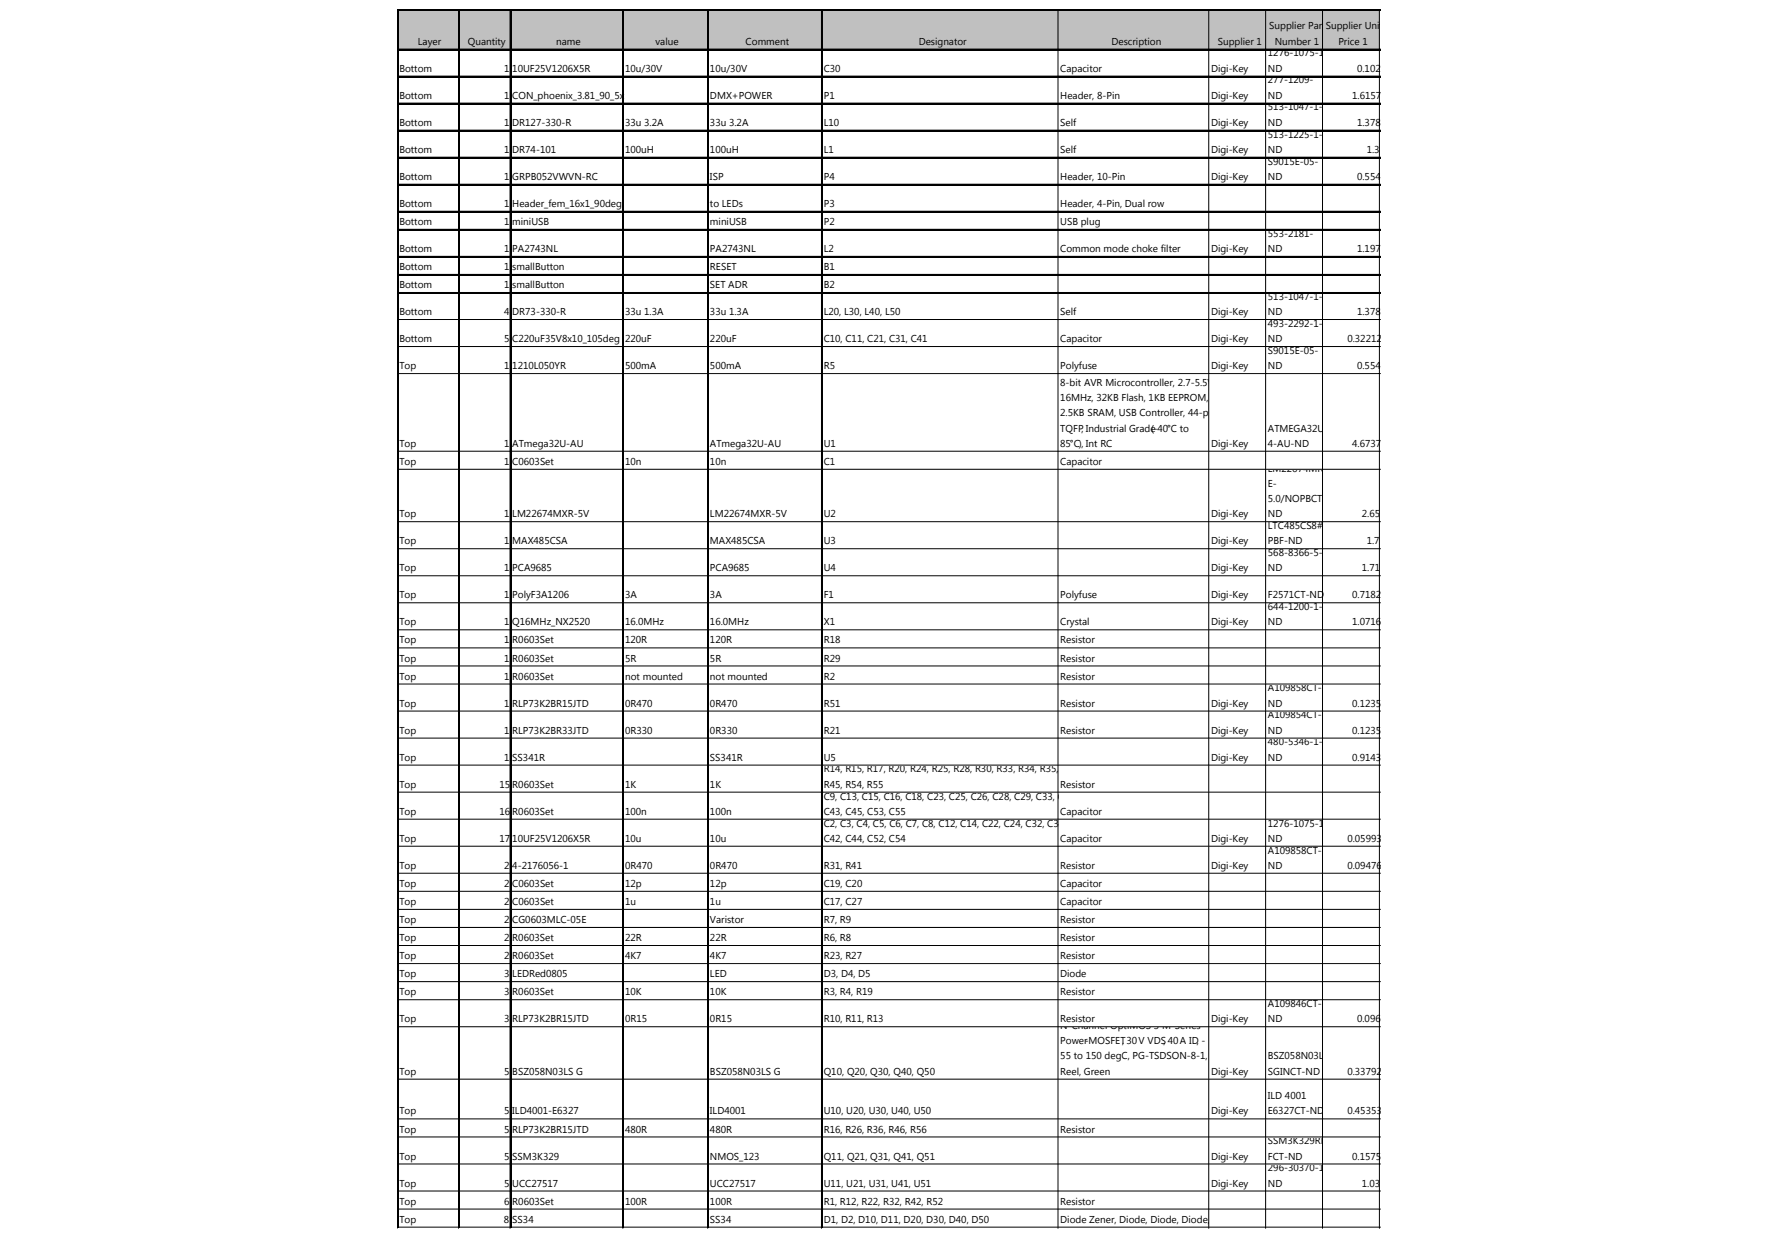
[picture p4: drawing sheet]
<svg xmlns="http://www.w3.org/2000/svg" width="297mm" height="210mm" viewBox="0 0 297 210" stroke-linecap="round" stroke-linejoin="round" font-family="sans-serif">
<defs><g id="words">
<g font-size="1.7">
<text x="211.8" y="4.9">Supplier PartSupplier Unit</text>
<text x="66.6" y="12">Bottom</text>
<text x="69.7" y="7.4">Layer</text>
<text x="78.1" y="7.4">Quantity</text>
<text x="84.1" y="12">1</text>
<text x="85.5" y="12">10UF25V1206X5R</text>
<text x="92.8" y="7.4">name</text>
<text x="104.3" y="12">10u/30V</text>
<text x="109.4" y="7.4">value</text>
<text x="118.5" y="12">10u/30V</text>
<text x="124.4" y="7.4">Comment</text>
<text x="137.5" y="12">C30</text>
<text x="153.3" y="7.4">Designator</text>
<text x="176.9" y="12">Capacitor</text>
<text x="185.5" y="7.4">Description</text>
<text x="202.1" y="12">Digi-Key</text>
<text x="203.2" y="7.4">Supplier 1</text>
<text x="211.6" y="9.4">1276-1075-1-</text>
<text x="211.6" y="12">ND</text>
<text x="212.7" y="7.4">Number 1</text>
<text x="223.3" y="7.4">Price 1</text>
<text x="226.5" y="12">0.102</text>
<text x="66.6" y="16.5">Bottom</text>
<text x="84.1" y="16.5">1</text>
<text x="85.5" y="16.5">CON_phoenix_3.81_90_5x</text>
<text x="118.5" y="16.5">DMX+POWER</text>
<text x="137.5" y="16.5">P1</text>
<text x="176.9" y="16.5">Header, 8-Pin</text>
<text x="202.1" y="16.5">Digi-Key</text>
<text x="211.6" y="13.9">277-1209-</text>
<text x="211.6" y="16.5">ND</text>
<text x="225.7" y="16.5">1.6157</text>
<text x="66.6" y="21">Bottom</text>
<text x="84.1" y="21">1</text>
<text x="85.5" y="21">DR127-330-R</text>
<text x="104.3" y="21">33u 3.2A</text>
<text x="118.5" y="21">33u 3.2A</text>
<text x="137.5" y="21">L10</text>
<text x="176.9" y="21">Self</text>
<text x="202.1" y="21">Digi-Key</text>
<text x="211.6" y="18.4">513-1047-1-</text>
<text x="211.6" y="21">ND</text>
<text x="211.6" y="22.9">513-1225-1-</text>
<text x="226.5" y="21">1.378</text>
<text x="66.6" y="25.5">Bottom</text>
<text x="66.6" y="30">Bottom</text>
<text x="84.1" y="25.5">1</text>
<text x="84.1" y="30">1</text>
<text x="85.5" y="25.5">DR74-101</text>
<text x="85.5" y="30">GRPB052VWVN-RC</text>
<text x="104.3" y="25.5">100uH</text>
<text x="118.5" y="25.5">100uH</text>
<text x="118.5" y="30">ISP</text>
<text x="137.5" y="25.5">L1</text>
<text x="137.5" y="30">P4</text>
<text x="176.9" y="25.5">Self</text>
<text x="176.9" y="30">Header, 10-Pin</text>
<text x="202.1" y="25.5">Digi-Key</text>
<text x="202.1" y="30">Digi-Key</text>
<text x="211.6" y="25.5">ND</text>
<text x="211.6" y="27.5">S9015E-05-</text>
<text x="211.6" y="30">ND</text>
<text x="226.5" y="30">0.554</text>
<text x="228.1" y="25.5">1.3</text>
<text x="66.6" y="34.5">Bottom</text>
<text x="84.1" y="34.5">1</text>
<text x="85.5" y="34.5">Header_fem_16x1_90deg</text>
<text x="118.5" y="34.5">to LEDs</text>
<text x="137.5" y="34.5">P3</text>
<text x="176.9" y="34.5">Header, 4-Pin, Dual row</text>
<text x="66.6" y="37.5">Bottom</text>
<text x="84.1" y="37.5">1</text>
<text x="85.5" y="37.5">miniUSB</text>
<text x="118.5" y="37.5">miniUSB</text>
<text x="137.5" y="37.5">P2</text>
<text x="176.9" y="37.5">USB plug</text>
<text x="211.6" y="39.5">553-2181-</text>
<text x="66.6" y="42">Bottom</text>
<text x="66.6" y="45">Bottom</text>
<text x="84.1" y="42">1</text>
<text x="84.1" y="45">1</text>
<text x="85.5" y="42">PA2743NL</text>
<text x="85.5" y="45">smallButton</text>
<text x="118.5" y="42">PA2743NL</text>
<text x="118.5" y="45">RESET</text>
<text x="137.5" y="42">L2</text>
<text x="137.5" y="45">B1</text>
<text x="176.9" y="42">Common mode choke filter</text>
<text x="202.1" y="42">Digi-Key</text>
<text x="211.6" y="42">ND</text>
<text x="226.5" y="42">1.197</text>
<text x="66.6" y="48.1">Bottom</text>
<text x="66.6" y="52.6">Bottom</text>
<text x="84.1" y="48.1">1</text>
<text x="84.1" y="52.6">4</text>
<text x="85.5" y="48.1">smallButton</text>
<text x="85.5" y="52.6">DR73-330-R</text>
<text x="104.3" y="52.6">33u 1.3A</text>
<text x="118.5" y="48.1">SET ADR</text>
<text x="118.5" y="52.6">33u 1.3A</text>
<text x="137.5" y="48.1">B2</text>
<text x="137.5" y="52.6">L20, L30, L40, L50</text>
<text x="176.9" y="52.6">Self</text>
<text x="202.1" y="52.6">Digi-Key</text>
<text x="211.6" y="50">513-1047-1-</text>
<text x="211.6" y="52.6">ND</text>
<text x="226.5" y="52.6">1.378</text>
<text x="66.6" y="57.1">Bottom</text>
<text x="84.1" y="57.1">5</text>
<text x="85.5" y="57.1">C220uF35V8x10_105deg</text>
<text x="104.3" y="57.1">220uF</text>
<text x="118.5" y="57.1">220uF</text>
<text x="137.5" y="57.1">C10, C11, C21, C31, C41</text>
<text x="176.9" y="57.1">Capacitor</text>
<text x="202.1" y="57.1">Digi-Key</text>
<text x="211.6" y="54.5">493-2292-1-</text>
<text x="211.6" y="57.1">ND</text>
<text x="211.6" y="59">S9015E-05-</text>
<text x="224.8" y="57.1">0.32212</text>
<text x="66.6" y="61.6">Top</text>
<text x="84.1" y="61.6">1</text>
<text x="85.5" y="61.6">1210L050YR</text>
<text x="104.3" y="61.6">500mA</text>
<text x="118.5" y="61.6">500mA</text>
<text x="137.5" y="61.6">R5</text>
<text x="176.9" y="61.6">Polyfuse</text>
<text x="176.9" y="64.4">8-bit AVR Microcontroller, 2.7-5.5V,</text>
<text x="202.1" y="61.6">Digi-Key</text>
<text x="211.6" y="61.6">ND</text>
<text x="226.5" y="61.6">0.554</text>
<text x="176.9" y="66.9">16MHz, 32KB Flash, 1KB EEPROM,</text>
<text x="176.9" y="69.5">2.5KB SRAM, USB Controller, 44-pin</text>
<text x="66.6" y="74.5">Top</text>
<text x="66.6" y="77.6">Top</text>
<text x="84.1" y="74.5">1</text>
<text x="84.1" y="77.6">1</text>
<text x="85.5" y="74.5">ATmega32U-AU</text>
<text x="85.5" y="77.6">C0603Set</text>
<text x="104.3" y="77.6">10n</text>
<text x="118.5" y="74.5">ATmega32U-AU</text>
<text x="118.5" y="77.6">10n</text>
<text x="137.5" y="74.5">U1</text>
<text x="137.5" y="77.6">C1</text>
<text x="176.9" y="72">TQFP, Industrial Grade(-40°C to</text>
<text x="176.9" y="74.5">85°C), Int RC</text>
<text x="176.9" y="77.6">Capacitor</text>
<text x="202.1" y="74.5">Digi-Key</text>
<text x="211.6" y="72">ATMEGA32U</text>
<text x="211.6" y="74.5">4-AU-ND</text>
<text x="225.7" y="74.5">4.6737</text>
<text x="211.6" y="78.7">LM22674MR</text>
<text x="211.6" y="81.2">E-</text>
<text x="211.6" y="83.8">5.0/NOPBCT-</text>
<text x="66.6" y="86.3">Top</text>
<text x="84.1" y="86.3">1</text>
<text x="85.5" y="86.3">LM22674MXR-5V</text>
<text x="118.5" y="86.3">LM22674MXR-5V</text>
<text x="137.5" y="86.3">U2</text>
<text x="202.1" y="86.3">Digi-Key</text>
<text x="211.6" y="86.3">ND</text>
<text x="211.6" y="88.3">LTC485CS8#</text>
<text x="227.3" y="86.3">2.65</text>
<text x="66.6" y="90.8">Top</text>
<text x="66.6" y="95.3">Top</text>
<text x="84.1" y="90.8">1</text>
<text x="84.1" y="95.3">1</text>
<text x="85.5" y="90.8">MAX485CSA</text>
<text x="85.5" y="95.3">PCA9685</text>
<text x="118.5" y="90.8">MAX485CSA</text>
<text x="118.5" y="95.3">PCA9685</text>
<text x="137.5" y="90.8">U3</text>
<text x="137.5" y="95.3">U4</text>
<text x="202.1" y="90.8">Digi-Key</text>
<text x="202.1" y="95.3">Digi-Key</text>
<text x="211.6" y="90.8">PBF-ND</text>
<text x="211.6" y="92.8">568-8366-5-</text>
<text x="211.6" y="95.3">ND</text>
<text x="227.3" y="95.3">1.71</text>
<text x="228.1" y="90.8">1.7</text>
<text x="66.6" y="99.8">Top</text>
<text x="84.1" y="99.8">1</text>
<text x="85.5" y="99.8">PolyF3A1206</text>
<text x="104.3" y="99.8">3A</text>
<text x="118.5" y="99.8">3A</text>
<text x="137.5" y="99.8">F1</text>
<text x="176.9" y="99.8">Polyfuse</text>
<text x="202.1" y="99.8">Digi-Key</text>
<text x="211.6" y="99.8">F2571CT-ND</text>
<text x="211.6" y="101.8">644-1200-1-</text>
<text x="225.7" y="99.8">0.7182</text>
<text x="66.6" y="104.3">Top</text>
<text x="66.6" y="107.4">Top</text>
<text x="84.1" y="104.3">1</text>
<text x="84.1" y="107.4">1</text>
<text x="85.5" y="104.3">Q16MHz_NX2520</text>
<text x="85.5" y="107.4">R0603Set</text>
<text x="104.3" y="104.3">16.0MHz</text>
<text x="104.3" y="107.4">120R</text>
<text x="118.5" y="104.3">16.0MHz</text>
<text x="118.5" y="107.4">120R</text>
<text x="137.5" y="104.3">X1</text>
<text x="137.5" y="107.4">R18</text>
<text x="176.9" y="104.3">Crystal</text>
<text x="176.9" y="107.4">Resistor</text>
<text x="202.1" y="104.3">Digi-Key</text>
<text x="211.6" y="104.3">ND</text>
<text x="225.7" y="104.3">1.0716</text>
<text x="66.6" y="110.4">Top</text>
<text x="66.6" y="113.4">Top</text>
<text x="84.1" y="110.4">1</text>
<text x="84.1" y="113.4">1</text>
<text x="85.5" y="110.4">R0603Set</text>
<text x="85.5" y="113.4">R0603Set</text>
<text x="104.3" y="110.4">5R</text>
<text x="104.3" y="113.4">not mounted</text>
<text x="118.5" y="110.4">5R</text>
<text x="118.5" y="113.4">not mounted</text>
<text x="137.5" y="110.4">R29</text>
<text x="137.5" y="113.4">R2</text>
<text x="176.9" y="110.4">Resistor</text>
<text x="176.9" y="113.4">Resistor</text>
<text x="66.6" y="117.9">Top</text>
<text x="84.1" y="117.9">1</text>
<text x="85.5" y="117.9">RLP73K2BR15JTD</text>
<text x="104.3" y="117.9">0R470</text>
<text x="118.5" y="117.9">0R470</text>
<text x="137.5" y="117.9">R51</text>
<text x="176.9" y="117.9">Resistor</text>
<text x="202.1" y="117.9">Digi-Key</text>
<text x="211.6" y="115.4">A109858CT-</text>
<text x="211.6" y="117.9">ND</text>
<text x="211.6" y="119.9">A109854CT-</text>
<text x="225.7" y="117.9">0.1235</text>
<text x="66.6" y="122.4">Top</text>
<text x="84.1" y="122.4">1</text>
<text x="85.5" y="122.4">RLP73K2BR33JTD</text>
<text x="104.3" y="122.4">0R330</text>
<text x="118.5" y="122.4">0R330</text>
<text x="137.5" y="122.4">R21</text>
<text x="176.9" y="122.4">Resistor</text>
<text x="202.1" y="122.4">Digi-Key</text>
<text x="211.6" y="122.4">ND</text>
<text x="211.6" y="124.4">480-5346-1-</text>
<text x="225.7" y="122.4">0.1235</text>
<text x="66.6" y="126.9">Top</text>
<text x="66.6" y="131.4">Top</text>
<text x="83.3" y="131.4">15</text>
<text x="84.1" y="126.9">1</text>
<text x="85.5" y="126.9">SS341R</text>
<text x="85.5" y="131.4">R0603Set</text>
<text x="104.3" y="131.4">1K</text>
<text x="118.5" y="126.9">SS341R</text>
<text x="118.5" y="131.4">1K</text>
<text x="137.5" y="126.9">U5</text>
<text x="137.5" y="128.9">R14, R15, R17, R20, R24, R25, R28, R30, R33, R34, R35, R44,</text>
<text x="137.5" y="131.4">R45, R54, R55</text>
<text x="176.9" y="131.4">Resistor</text>
<text x="202.1" y="126.9">Digi-Key</text>
<text x="211.6" y="126.9">ND</text>
<text x="225.7" y="126.9">0.9143</text>
<text x="66.6" y="135.9">Top</text>
<text x="83.3" y="135.9">16</text>
<text x="85.5" y="135.9">R0603Set</text>
<text x="104.3" y="135.9">100n</text>
<text x="118.5" y="135.9">100n</text>
<text x="137.5" y="133.4">C9, C13, C15, C16, C18, C23, C25, C26, C28, C29, C33, C35,</text>
<text x="137.5" y="135.9">C43, C45, C53, C55</text>
<text x="137.5" y="137.9">C2, C3, C4, C5, C6, C7, C8, C12, C14, C22, C24, C32, C34,</text>
<text x="176.9" y="135.9">Capacitor</text>
<text x="211.6" y="137.9">1276-1075-1-</text>
<text x="66.6" y="140.5">Top</text>
<text x="83.3" y="140.5">17</text>
<text x="85.5" y="140.5">10UF25V1206X5R</text>
<text x="104.3" y="140.5">10u</text>
<text x="118.5" y="140.5">10u</text>
<text x="137.5" y="140.5">C42, C44, C52, C54</text>
<text x="176.9" y="140.5">Capacitor</text>
<text x="202.1" y="140.5">Digi-Key</text>
<text x="211.6" y="140.5">ND</text>
<text x="211.6" y="142.4">A109858CT-</text>
<text x="224.8" y="140.5">0.05993</text>
<text x="66.6" y="145">Top</text>
<text x="66.6" y="148">Top</text>
<text x="84.1" y="145">2</text>
<text x="84.1" y="148">2</text>
<text x="85.5" y="145">4-2176056-1</text>
<text x="85.5" y="148">C0603Set</text>
<text x="104.3" y="145">0R470</text>
<text x="104.3" y="148">12p</text>
<text x="118.5" y="145">0R470</text>
<text x="118.5" y="148">12p</text>
<text x="137.5" y="145">R31, R41</text>
<text x="137.5" y="148">C19, C20</text>
<text x="176.9" y="145">Resistor</text>
<text x="176.9" y="148">Capacitor</text>
<text x="202.1" y="145">Digi-Key</text>
<text x="211.6" y="145">ND</text>
<text x="224.8" y="145">0.09476</text>
<text x="66.6" y="151">Top</text>
<text x="66.6" y="154">Top</text>
<text x="84.1" y="151">2</text>
<text x="84.1" y="154">2</text>
<text x="85.5" y="151">C0603Set</text>
<text x="85.5" y="154">CG0603MLC-05E</text>
<text x="104.3" y="151">1u</text>
<text x="118.5" y="151">1u</text>
<text x="118.5" y="154">Varistor</text>
<text x="137.5" y="151">C17, C27</text>
<text x="137.5" y="154">R7, R9</text>
<text x="176.9" y="151">Capacitor</text>
<text x="176.9" y="154">Resistor</text>
<text x="66.6" y="157">Top</text>
<text x="66.6" y="160">Top</text>
<text x="84.1" y="157">2</text>
<text x="84.1" y="160">2</text>
<text x="85.5" y="157">R0603Set</text>
<text x="85.5" y="160">R0603Set</text>
<text x="104.3" y="157">22R</text>
<text x="104.3" y="160">4K7</text>
<text x="118.5" y="157">22R</text>
<text x="118.5" y="160">4K7</text>
<text x="137.5" y="157">R6, R8</text>
<text x="137.5" y="160">R23, R27</text>
<text x="176.9" y="157">Resistor</text>
<text x="176.9" y="160">Resistor</text>
<text x="66.6" y="163.1">Top</text>
<text x="66.6" y="166.1">Top</text>
<text x="84.1" y="163.1">3</text>
<text x="84.1" y="166.1">3</text>
<text x="85.5" y="163.1">LEDRed0805</text>
<text x="85.5" y="166.1">R0603Set</text>
<text x="104.3" y="166.1">10K</text>
<text x="118.5" y="163.1">LED</text>
<text x="118.5" y="166.1">10K</text>
<text x="137.5" y="163.1">D3, D4, D5</text>
<text x="137.5" y="166.1">R3, R4, R19</text>
<text x="176.9" y="163.1">Diode</text>
<text x="176.9" y="166.1">Resistor</text>
<text x="66.6" y="170.6">Top</text>
<text x="84.1" y="170.6">3</text>
<text x="85.5" y="170.6">RLP73K2BR15JTD</text>
<text x="104.3" y="170.6">0R15</text>
<text x="118.5" y="170.6">0R15</text>
<text x="137.5" y="170.6">R10, R11, R13</text>
<text x="176.9" y="170.6">Resistor</text>
<text x="176.9" y="171.7">N-Channel OptiMOS 3 M-Series</text>
<text x="202.1" y="170.6">Digi-Key</text>
<text x="211.6" y="168">A109846CT-</text>
<text x="211.6" y="170.6">ND</text>
<text x="226.5" y="170.6">0.096</text>
<text x="66.6" y="179.3">Top</text>
<text x="84.1" y="179.3">5</text>
<text x="85.5" y="179.3">BSZ058N03LS G</text>
<text x="118.5" y="179.3">BSZ058N03LS G</text>
<text x="137.5" y="179.3">Q10, Q20, Q30, Q40, Q50</text>
<text x="176.9" y="174.2">Power-MOSFET, 30V VDS, 40A ID, -</text>
<text x="176.9" y="176.8">55 to 150 degC, PG-TSDSON-8-1,</text>
<text x="176.9" y="179.3">Reel, Green</text>
<text x="202.1" y="179.3">Digi-Key</text>
<text x="211.6" y="176.8">BSZ058N03L</text>
<text x="211.6" y="179.3">SGINCT-ND</text>
<text x="224.8" y="179.3">0.33792</text>
<text x="66.6" y="186">Top</text>
<text x="84.1" y="186">5</text>
<text x="85.5" y="186">ILD4001-E6327</text>
<text x="118.5" y="186">ILD4001</text>
<text x="137.5" y="186">U10, U20, U30, U40, U50</text>
<text x="202.1" y="186">Digi-Key</text>
<text x="211.6" y="183.4">ILD 4001</text>
<text x="211.6" y="186">E6327CT-ND</text>
<text x="224.8" y="186">0.45353</text>
<text x="66.6" y="189">Top</text>
<text x="84.1" y="189">5</text>
<text x="85.5" y="189">RLP73K2BR15JTD</text>
<text x="104.3" y="189">480R</text>
<text x="118.5" y="189">480R</text>
<text x="137.5" y="189">R16, R26, R36, R46, R56</text>
<text x="176.9" y="189">Resistor</text>
<text x="211.6" y="190.9">SSM3K329RL</text>
<text x="66.6" y="193.5">Top</text>
<text x="66.6" y="198">Top</text>
<text x="84.1" y="193.5">5</text>
<text x="84.1" y="198">5</text>
<text x="85.5" y="193.5">SSM3K329</text>
<text x="85.5" y="198">UCC27517</text>
<text x="118.5" y="193.5">NMOS_123</text>
<text x="118.5" y="198">UCC27517</text>
<text x="137.5" y="193.5">Q11, Q21, Q31, Q41, Q51</text>
<text x="137.5" y="198">U11, U21, U31, U41, U51</text>
<text x="202.1" y="193.5">Digi-Key</text>
<text x="202.1" y="198">Digi-Key</text>
<text x="211.6" y="193.5">FCT-ND</text>
<text x="211.6" y="195.4">296-30370-1-</text>
<text x="211.6" y="198">ND</text>
<text x="225.7" y="193.5">0.1575</text>
<text x="227.3" y="198">1.03</text>
<text x="66.6" y="201">Top</text>
<text x="84.1" y="201">6</text>
<text x="85.5" y="201">R0603Set</text>
<text x="104.3" y="201">100R</text>
<text x="118.5" y="201">100R</text>
<text x="137.5" y="201">R1, R12, R22, R32, R42, R52</text>
<text x="176.9" y="201">Resistor</text>
<text x="66.6" y="204.1">Top</text>
<text x="84.1" y="204.1">8</text>
<text x="85.5" y="204.1">SS34</text>
<text x="118.5" y="204.1">SS34</text>
<text x="137.5" y="204.1">D1, D2, D10, D11, D20, D30, D40, D50</text>
<text x="176.9" y="204.1">Diode Zener, Diode, Diode, Diode, Diode, Diode, Diode, Diode</text>
</g>
</g></defs>
<path d="M66.4 1.7h163.9v6.6h-163.9z" fill="#c0c0c0"/>
<g fill="none" stroke="#000" stroke-width=".17">
<path d="M66.3 1.6v203.4M66.4 1.6h164M66.4 8.2h164M66.4 12.7h164M66.4 17.2h164M76.5 1.8v203.2M85.1 1.8v203.2M103.9 1.8v203.2M118.1 1.8v203.2M137.1 1.8v203.2M176.6 1.8v203.2M201.7 1.8v203.2"/>
<path d="M211.2 1.8v203.2M220.7 1.8v203.2M230.2 1.8v203.2M66.4 21.7h164M66.4 26.2h164M66.4 30.7h164M66.4 35.2h164M66.4 38.3h164M66.4 42.8h164M66.4 45.8h164M66.4 48.8h164M66.4 53.3h164"/>
<path d="M66.4 57.8h164M66.4 62.3h164M66.4 75.3h164M66.4 78.3h164M66.4 87h164M66.4 91.6h164M66.4 96.1h164M66.4 100.6h164M66.4 105.1h164M66.4 108.1h164M66.4 111.1h164M66.4 114.1h164"/>
<path d="M66.4 118.6h164M66.4 123.2h164M66.4 127.7h164M66.4 132.2h164M66.4 136.7h164M66.4 141.2h164M66.4 145.7h164M66.4 148.7h164M66.4 151.7h164M66.4 154.7h164M66.4 157.8h164M66.4 160.8h164"/>
<path d="M66.4 163.8h164M66.4 166.8h164M66.4 171.3h164M66.4 180.1h164M66.4 186.7h164M66.4 189.7h164M66.4 194.2h164M66.4 198.7h164M66.4 201.7h164M66.4 204.8h164"/>
</g>
<path d="M66.4 1.6v203.4M76.6 1.8v203.2M85.2 1.8v203.2M104 1.8v203.2M118.2 1.8v203.2M137.2 1.8v203.2" fill="none" stroke="#000" stroke-width=".18"/>
<path d="M66.4 1.7h164M66.4 8.3h164M66.4 12.8h164M66.4 17.3h164M66.4 21.8h164M66.4 26.3h164M66.4 30.8h164M66.4 35.3h164M66.4 38.4h164M66.4 42.9h164M66.4 45.9h164M66.4 48.9h164" fill="none" stroke="#000" stroke-width=".2"/>
<use href="#words"/>
</svg>
